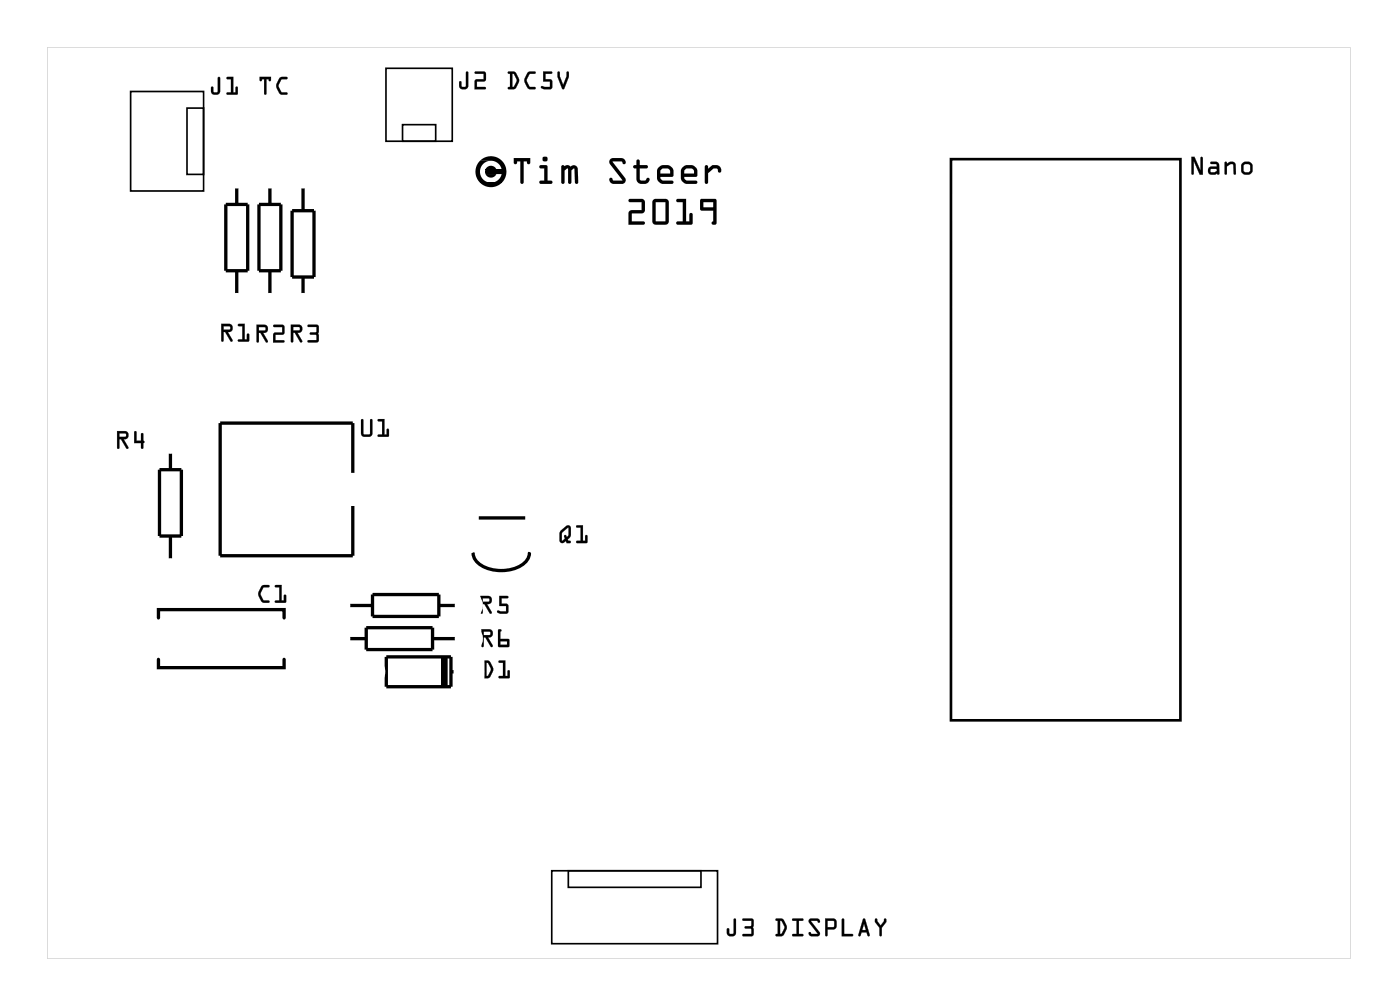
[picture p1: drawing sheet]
<svg xmlns="http://www.w3.org/2000/svg" width="107mm" height="77mm" viewBox="0 0 107 77" stroke-linecap="round" stroke-linejoin="round" font-family="sans-serif">
<g fill="#000">
<path d="M36.8 12.3h.7l-.3 .1-.2 .2-.2 .3v.3v.3l.2 .3 .6 .2h-.8l-.3-.3-.1-.7zM36.8 14h1.6zM36.8 14h1.6l-.4 .3h-.4l-.4-.1zM37.2 13.3h.8l-.2 .2-.2 .1-.3-.1zM37.2 13h1.6zM37.2 13h1.6l-.1 .6-.3 .4h-.7l.4-.2 .3-.5h-1.2zM36.8 12.3l.5-.3h.6l.6 .4 .3 .6h-.4l-.2-.4-.3-.2zM37.3 12.8l.4-.1 .3 .3h-.8z"/>
<path d="M3.6 3.6h99.8v69.8h-99.8zM3.6 3.6v69.8h99.8v-69.8z"/>
<path d="M16.7 5.9l.2 .1v1a.37 .37 0 0 1-.4 .3 .37 .37 0 0 1-.3-.3v-.3a.1 .1 0 0 1 .1-.1 .1 .1 0 0 1 0 .1l.1 .3h.3zM16.7 5.9v1.1l-.3 .1-.1-.5-.1 .1v.3a.35 .35 0 0 0 .3 .3 .35 .35 0 0 0 .4-.3v-1zM17.4 5.9h.5v1.2h.1v-.4a.1 .1 0 0 1 .1-.1 .1 .1 0 0 1 .1 .1v.5l-.8 .1a.1 .1 0 0 1-.1-.1 .1 .1 0 0 1 .1-.1h.3v-1h-.3zM17.4 5.9v.2h.3v1h-.3v.1h.8v-.6l-.1 .1-.1 .4h-.1v-1.2zM19.9 5.9h.9v.2a.11 .11 0 0 1-.2 .1 .1 .1 0 0 1 0-.1h-.2v1.1a.1 .1 0 0 1-.1 .1 .1 .1 0 0 1-.1-.1v-1.1h-.1a.11 .11 0 0 1-.1 .1 .11 .11 0 0 1-.1 0zM19.9 5.9v.3l.2-.1h.1v1.1h.2v-1.1h.2l.1 .1 .1-.3zM21.4 6l.5-.1a.1 .1 0 0 1 .1 .1 .1 .1 0 0 1-.1 .1h-.3l-.3 .5 .3 .5h.3a.1 .1 0 0 1 .1 .1 .1 .1 0 0 1-.1 .1l-.4-.1-.3-.4v-.3zM21.4 6l-.2 .4a.83 .83 0 0 0 .3 .8h.4h.1v-.1h-.4l-.3-.4v-.2l.3-.4h.4v-.1v-.1h-.4z"/>
<path d="M16.7 5.9l.2 .1v1a.36 .36 0 0 1-.4 .3 .36 .36 0 0 1-.3-.3v-.3l.1-.1v.1l.1 .4 .3-.1zM17.4 5.9h.5v1.2h.1v-.4l.2-.1v.6h-.8v-.1h.3v-1h-.3zM19.9 5.9h.9l-.1 .3h-.1v-.1h-.2v1.1h-.2v-1.1h-.1l-.1 .1h-.1zM21.4 6l.2-.1h.4v.2h-.4l-.3 .5 .3 .5h.4v.1l-.1 .1a.6 .6 0 0 1-.7-.6v-.3z"/>
<path d="M35.7 5.5l.2 .1v1a.37 .37 0 0 1-.4 .3 .37 .37 0 0 1-.3-.3v-.3a.1 .1 0 0 1 .1-.1 .1 .1 0 0 1 .1 .1v.3h.3zM35.7 5.5v1.1h-.3l-.1-.4-.1 .1v.3a.35 .35 0 0 0 .3 .2 .35 .35 0 0 0 .4-.2v-1zM36.4 5.5h.6l.2 .1v.6h-.7v.5h.6a.1 .1 0 0 1 .1 .1 .1 .1 0 0 1-.1 0h-.8l.1-.7h.6v-.4h-.6zM36.4 5.5v.1h.7v.5h-.7v.7h.8v-.1h-.7v-.5h.7v-.6l-.2-.1zM38.9 5.5h.6l.3 .7-.3 .6h-.5a.1 .1 0 0 1-.1 0 .1 .1 0 0 1 .1-.1h.1v-1l-.2-.1zM38.9 5.5v.1h.2v1.1h-.1l-.1 .1h.5l.3-.5v-.3l-.3-.5zM39.2 5.7l.1 1 .1-.1 .2-.4-.2-.5zM39.2 5.6l.2 .1 .2 .5-.3 .5h-.1zM40.4 5.6l.5-.1a.1 .1 0 0 1 .1 .1 .1 .1 0 0 1-.1 .1h-.3l-.2 .5 .2 .4 .3 .1a.1 .1 0 0 1 .1 .1 .1 .1 0 0 1-.1 0h-.4l-.3-.5v-.2zM40.4 5.6l-.2 .4a.83 .83 0 0 0 .4 .8h.3l.1-.1h-.4l-.2-.4v-.2l.2-.4 .4-.1v-.1h-.4zM41.6 5.5h.6a.1 .1 0 0 1 .1 .1 .1 .1 0 0 1-.1 .1h-.4v.4h.5v.6l-.2 .1h-.6a.11 .11 0 0 1-.1-.2 .1 .1 0 0 1 .2 0l.5 .1v-.5l-.5 .1zM41.6 5.5v.7h.5v.5l-.6-.1v.1l.2 .1h.5l.1-.1v-.5l-.1-.1h-.4v-.5h.4l.1-.1zM42.7 5.5h.2v.3l.2 .7 .3-.7v-.2a.1 .1 0 0 1 .1-.1 .1 .1 0 0 1 .1 .1v.3l-.5 .9-.4-.9zM42.7 5.5v.4l.4 .9h.1l.4-.9v-.4h-.2v.3l-.3 .7-.2-.7v-.3z"/>
<path d="M35.7 5.5l.2 .1v1a.36 .36 0 0 1-.4 .2 .36 .36 0 0 1-.3-.2v-.3l.1-.1v.1l.1 .3h.3zM36.4 5.5h.6l.2 .1v.6h-.7v.5h.7v.1h-.8v-.7h.6v-.4l-.6-.1zM38.9 5.5h.5a.8 .8 0 0 1 .1 1.2l-.1 .1h-.5v-.1h.2v-1l-.2-.1zM39.2 5.7v1h.1l.3-.5-.2-.5zM40.4 5.6l.2-.1h.4v.1l-.4 .1-.3 .5 .3 .4 .4 .1v.1h-.1a.6 .6 0 0 1-.7-.6v-.2zM41.6 5.5h.6l.1 .1-.1 .1h-.4v.4h.4l.1 .1v.5l-.2 .1h-.4a.15 .15 0 0 1-.2 0 .15 .15 0 0 1 .1-.2l.5 .1v-.5h-.5zM42.7 5.5h.2v.3l.2 .7 .3-.7v-.3h.2v.4l-.4 .9h-.1l-.4-.9z"/>
<path d="M39.4 12.1h1.2v.4a.13 .13 0 0 1-.1 .1 .13 .13 0 0 1-.1-.1v-.1h-.3v1.6a.13 .13 0 0 1-.1 .1 .13 .13 0 0 1-.1-.1v-1.6h-.3v.1a.13 .13 0 0 1-.1 .1 .13 .13 0 0 1-.1-.1zM39.4 12.1v.4a.13 .13 0 0 0 .1 .1 .13 .13 0 0 0 .1-.1v-.1h.3v1.6a.13 .13 0 0 0 .1 .1 .13 .13 0 0 0 .1-.1v-1.6h.3v.1a.13 .13 0 0 0 .1 .1 .13 .13 0 0 0 .1-.1v-.4zM41.3 12.7h.6v1.1h.3a.13 .13 0 0 1 .1 .2 .13 .13 0 0 1-.1 .1h-.8a.13 .13 0 0 1-.1-.1 .13 .13 0 0 1 .1-.2h.3v-.9h-.3zM41.3 12.7l.1 .2h.3v.9h-.3a.13 .13 0 0 0-.1 .2 .13 .13 0 0 0 .1 .1h.8a.13 .13 0 0 0 .1-.1 .13 .13 0 0 0-.1-.2h-.3v-1.1zM41.6 12.2a.2 .2 0 0 1 .4 0 .2 .2 0 0 1-.4 0zM41.6 12.2a.2 .2 0 0 0 .4 0 .2 .2 0 0 0-.4 0zM43 12.7h.2a.31 .31 0 0 1 .5 .1 .31 .31 0 0 1 .3-.1 .31 .31 0 0 1 .3 .2v1.1a.13 .13 0 0 1-.1 .1 .13 .13 0 0 1-.2-.1l-.1-1.1-.1 .1v1a.13 .13 0 0 1-.2 .1 .13 .13 0 0 1-.1-.1v-1l-.1-.1-.2 .2 .1 .9a.13 .13 0 0 1-.2 .1 .13 .13 0 0 1-.1-.1zM43 12.7v1.3a.13 .13 0 0 0 .1 .1 .13 .13 0 0 0 .1-.1v-.9l.2-.2 .1 .1v1a.13 .13 0 0 0 .1 .1 .13 .13 0 0 0 .2-.1v-1l.2-.1v1.1a.13 .13 0 0 0 .2 .1 .13 .13 0 0 0 .1-.1v-1.1a.31 .31 0 0 0-.3-.2 .31 .31 0 0 0-.3 .1 .31 .31 0 0 0-.5-.1zM46.8 12.2l.2-.1h.6a.29 .29 0 0 1 .3 .1 .29 .29 0 0 1 0 .4l-.2-.1-.1-.1h-.7l1 1.4-.1 .3h-.8a.29 .29 0 0 1-.3-.2 .29 .29 0 0 1 0-.3l.2 .1 .1 .1h.7l-1-1.2v-.2zM46.8 12.2l-.1 .2v.2l1 1.2h-.7a.14 .14 0 0 0-.2-.2 .14 .14 0 0 0-.1 .1 .35 .35 0 0 0 .3 .4h.8l.1-.2v-.3l-1-1.2h.8a.14 .14 0 0 0 .1 .2 .14 .14 0 0 0 .1-.1 .35 .35 0 0 0-.3-.4h-.6zM48.8 12.3h.2v.3h.5a.13 .13 0 0 1 .1 .2 .13 .13 0 0 1-.1 .1h-.5v.9h.1h.4a.14 .14 0 0 1 .1-.2 .14 .14 0 0 1 .2 .2 .54 .54 0 0 1-.6 .3 .54 .54 0 0 1-.5-.4l.1-.8h-.2a.13 .13 0 0 1-.1-.1 .13 .13 0 0 1 .1-.2h.2zM48.8 12.3v.3h-.2a.13 .13 0 0 0-.1 .2 .13 .13 0 0 0 .1 .1h.2v.8a.54 .54 0 0 0 .4 .4 .54 .54 0 0 0 .6-.3 .15 .15 0 0 0-.2-.2 .15 .15 0 0 0-.1 .2h-.4h-.1v-.9h.5a.13 .13 0 0 0 .1-.1 .13 .13 0 0 0-.1-.2h-.5v-.3zM50.4 12.8l.4-.2 .4 .1 .3 .1 .1 .3v.4l-1 .1 .2 .2h.7a.13 .13 0 0 1 .1 .2 .13 .13 0 0 1-.1 .1h-.8l-.2-.2a1.06 1.06 0 0 1-.2-.9zM50.4 12.8l-.1 .2a1.05 1.05 0 0 0 .2 .9l.2 .2h.8a.13 .13 0 0 0 .1-.1 .13 .13 0 0 0-.1-.2h-.7l-.2-.1v-.2h.9l.1-.1a.57 .57 0 0 0-.2-.6l-.3-.2a.64 .64 0 0 0-.7 .2zM50.6 13v.3h.7v-.3l-.1-.1h-.4zM50.6 13l.2-.1h.4l.1 .1v.3h-.7zM52.3 12.8l.3-.2 .4 .1 .3 .1 .1 .3v.4l-1 .1 .2 .2h.7a.13 .13 0 0 1 .1 .2 .13 .13 0 0 1-.1 .1h-.7l-.3-.2a1.06 1.06 0 0 1-.1-.9zM52.3 12.8l-.1 .2a1.05 1.05 0 0 0 .1 .9l.3 .2h.7a.13 .13 0 0 0 .1-.1 .13 .13 0 0 0-.1-.2h-.7l-.2-.1v-.2h.9l.1-.1a.57 .57 0 0 0-.2-.6l-.3-.2a.64 .64 0 0 0-.6 .2zM52.5 13l-.1 .3h.8l-.1-.3-.1-.1h-.4zM52.5 13l.1-.1h.4l.1 .1 .1 .3h-.8zM54 12.7h.2v.2l.3-.2a.47 .47 0 0 1 .5 0 .47 .47 0 0 1 .2 .4 .15 .15 0 0 1-.2 .1 .15 .15 0 0 1 0-.2l-.3-.1-.5 .4v.7a.13 .13 0 0 1-.1 .1 .13 .13 0 0 1-.1-.1zM54 12.7v1.3a.13 .13 0 0 0 .1 .1 .13 .13 0 0 0 .1-.1v-.7l.5-.4h.3a.19 .19 0 0 0 0 .2 .19 .19 0 0 0 .2 .1v-.1a.46 .46 0 0 0-.2-.4 .46 .46 0 0 0-.5 0l-.3 .2v-.2z"/>
<path d="M39.4 12.1h1.2v.4a.13 .13 0 0 1-.1 .1 .13 .13 0 0 1-.1-.1v-.1h-.3v1.6a.13 .13 0 0 1-.1 .1 .13 .13 0 0 1-.1-.1v-1.6h-.3v.1a.13 .13 0 0 1-.1 .1 .13 .13 0 0 1-.1-.1zM41.3 12.7h.6v1.1h.3a.13 .13 0 0 1 .1 .2 .13 .13 0 0 1-.1 .1h-.8a.13 .13 0 0 1-.1-.1 .13 .13 0 0 1 .1-.2h.3v-.9h-.3zM41.6 12.2a.2 .2 0 0 1 .4 0 .2 .2 0 0 1-.4 0zM43 12.7h.2a.31 .31 0 0 1 .5 .1l.3-.1 .2 .1 .1 1.2a.13 .13 0 0 1-.1 .1 .13 .13 0 0 1-.2-.1v-1.1l-.2 .1v1a.13 .13 0 0 1-.2 .1 .13 .13 0 0 1-.1-.1v-1.1l-.3 .2v.9a.13 .13 0 0 1-.1 .1 .13 .13 0 0 1-.1-.1zM46.8 12.2l.2-.1h.6a.29 .29 0 0 1 .3 .1 .29 .29 0 0 1 0 .4l-.2-.1-.1-.1h-.7l1 1.4-.1 .3h-.8a.29 .29 0 0 1-.3-.2 .29 .29 0 0 1 0-.3l.2 .1 .1 .1h.7l-1-1.2v-.2zM48.8 12.3h.2v.3h.5a.13 .13 0 0 1 .1 .2 .13 .13 0 0 1-.1 .1h-.5v.9h.1h.4a.14 .14 0 0 1 .1-.2 .14 .14 0 0 1 .2 .2 .54 .54 0 0 1-.6 .3 .54 .54 0 0 1-.4-.4v-.8h-.2a.13 .13 0 0 1-.1-.1 .13 .13 0 0 1 .1-.2h.2zM50.4 12.8h.1a.63 .63 0 0 1 .6-.2l.3 .2a.68 .68 0 0 1 .2 .7l-1 .1v.1l.2 .1h.7a.13 .13 0 0 1 .1 .2 .13 .13 0 0 1-.1 .1h-.8l-.2-.2a1.05 1.05 0 0 1-.2-.9zM50.6 13v.3h.7v-.3l-.1-.1h-.4zM52.3 12.8a.63 .63 0 0 1 .7-.2l.3 .2a.68 .68 0 0 1 .1 .7l-1 .1v.1l.2 .1h.7a.13 .13 0 0 1 .1 .2 .13 .13 0 0 1-.1 .1h-.7l-.3-.2a1.05 1.05 0 0 1-.1-.9zM52.5 13l-.1 .3h.8l-.1-.3-.1-.1h-.4zM54 12.7h.2v.2l.3-.2a.47 .47 0 0 1 .5 0 .47 .47 0 0 1 .2 .4 .15 .15 0 0 1-.2 .1 .15 .15 0 0 1 0-.2l-.3-.1-.5 .4v.7a.13 .13 0 0 1-.1 .1 .13 .13 0 0 1-.1-.1z"/>
<path d="M48.2 15.3l.9-.1 .3 .2v.7l-.1 .2-.2 .1-.7-.1v.7h.9a.13 .13 0 0 1 .1 .1 .13 .13 0 0 1-.1 .1h-1.2v-.9l.1-.1 .2-.1h.7v-.6h-.9zM48.2 15.3v.2h.9v.6h-.7l-.2 .1-.1 .1v.9h1.2a.13 .13 0 0 0 .1-.1 .13 .13 0 0 0-.1-.1h-.9v-.7h.7h.2l.1-.2v-.7l-.3-.2zM50 15.3l.2-.1h.8l.2 .2v1.6l-.1 .2h-.9l-.2-.1v-1.6zM50 15.3v.2v1.6l.2 .1h.9l.1-.2v-1.6l-.2-.2h-.8zM50.2 15.5v1.5h.8v-1.5zM50.2 15.5h.8v1.5h-.8zM51.8 15.3l.8-.1v1.8h.2v-.6a.13 .13 0 0 1 .1-.1 .13 .13 0 0 1 .2 .1v.7l-.1 .1h-1.1a.13 .13 0 0 1-.1-.1 .13 .13 0 0 1 .1-.1h.4v-1.5h-.4zM51.8 15.3l.1 .2h.4v1.5h-.4a.13 .13 0 0 0-.1 .1 .13 .13 0 0 0 .1 .1h1.1l.1-.1v-.7a.13 .13 0 0 0-.2-.1 .13 .13 0 0 0-.1 .1v.6h-.2v-1.8zM53.7 15.3l1.1-.1 .1 .1v1.8l-.1 .1h-.2a.13 .13 0 0 1-.1-.1 .13 .13 0 0 1 .1-.1v-.9h-.8h-.2zM53.7 15.3l-.1 .8h.2h.8v.9a.13 .13 0 0 0-.1 .1 .13 .13 0 0 0 .1 .1h.2l.1-.1v-1.8l-.1-.1zM53.9 15.5v.4h.7v-.4zM53.9 15.5h.7v.4h-.7z"/>
<path d="M48.2 15.3l.9-.1 .3 .2v.7l-.1 .2h-.2h-.7v.7h.9a.13 .13 0 0 1 .1 .1 .13 .13 0 0 1-.1 .1h-1.2v-.9l.1-.1 .2-.1h.7v-.6h-.9zM50 15.3l.2-.1h.8l.2 .2v1.6l-.1 .2h-.9l-.2-.1v-1.6zM50.2 15.5v1.5h.8v-1.5zM51.8 15.3l.8-.1v1.8h.2v-.6a.13 .13 0 0 1 .1-.1 .13 .13 0 0 1 .2 .1v.7l-.1 .1h-1.1a.13 .13 0 0 1-.1-.1 .13 .13 0 0 1 .1-.1h.4v-1.5h-.4zM53.7 15.3l1.1-.1 .1 .1v1.8l-.1 .1h-.2a.13 .13 0 0 1-.1-.1 .13 .13 0 0 1 .1-.1v-.9h-.8h-.2zM53.9 15.5v.4h.7v-.4z"/>
<path d="M91.3 12h.2l.5 1.1v-1a.1 .1 0 0 1 0-.1 .1 .1 0 0 1 .1 .1v1.3h-.2l-.5-1.1 .1 1a.1 .1 0 0 1-.1 .1 .1 .1 0 0 1-.1-.1zM91.3 12v1.3l.1 .1v-.1l.1-1 .4 1.1h.2v-1.3l-.1-.1v.1v1l-.5-1.1zM92.7 12.4h.4l.2 .1 .1 .8a.09 .09 0 0 1-.1 .1 .09 .09 0 0 1-.1-.1l-.4 .1a.32 .32 0 0 1-.3-.3 .32 .32 0 0 1 .3-.4l.4 .1v-.2h-.4zM92.7 12.4l.1 .1 .4 .1v.2h-.4a.31 .31 0 0 0-.3 .3 .31 .31 0 0 0 .3 .3l.4-.1h.2v-.7l-.2-.2zM92.7 13l.1 .2h.2l.2-.1v-.2zM92.7 13l.5-.1v.2l-.2 .1h-.2zM93.8 12.4h.2v.1a.39 .39 0 0 1 .7 .1v.7a.09 .09 0 0 1-.1 .1 .09 .09 0 0 1-.1-.1v-.7h-.2l-.3 .1v.6a.1 .1 0 0 1-.1 .1 .1 .1 0 0 1-.1-.1zM93.8 12.4l.1 1 .1-.1v-.6l.3-.1h.2v.7h.1l.1-.7a.32 .32 0 0 0-.5-.2l-.2 .2v-.2zM95 12.9a.51 .51 0 0 1 1 0 .51 .51 0 0 1-1 0zM95.1 12.9a.49 .49 0 0 0 .9 0 .49 .49 0 0 0-.9 0zM95.3 12.6v.5l.1 .1 .3-.1v-.5h-.3zM95.3 12.6h.3l.2 .1v.4l-.1 .1h-.3l-.1-.1z"/>
<path d="M91.3 12h.2l.5 1.1v-1v-.1l.1 .1v1.3h-.2l-.5-1.1v1v.1l-.1-.1zM92.7 12.4h.5l.2 .2v.8l-.2-.1-.4 .1a.31 .31 0 0 1-.3-.3 .31 .31 0 0 1 .3-.3h.4v-.2h-.4zM92.7 13l.1 .2h.2l.2-.1v-.2zM93.8 12.4h.2v.1a.38 .38 0 0 1 .4-.1 .38 .38 0 0 1 .3 .2v.8l-.2-.1v-.7h-.2l-.3 .1v.6l-.1 .1zM95 12.9a.5 .5 0 0 1 1 0 .5 .5 0 0 1-1 0zM95.3 12.6v.5l.1 .1h.3l.1-.1v-.4l-.2-.1z"/>
<path d="M9 33h.6a.32 .32 0 0 1 .2 .4 .32 .32 0 0 1-.3 .2l.3 .6a.1 .1 0 0 1 0 .2 .1 .1 0 0 1-.1-.1l-.4-.7h-.2l.1 .7a.1 .1 0 0 1-.1 .1 .1 .1 0 0 1-.1-.1zM9 33v1.4l.1-.1v-.7h.2l.4 .7h.1l-.3-.7a.31 .31 0 0 0 .3-.2 .31 .31 0 0 0-.2-.4zM9.1 33.2v.3l.5-.1v-.2zM9.1 33.2h.5l.1 .2-.6 .1zM10.3 33l.2 .1v.7h.3v-.5a.1 .1 0 0 1 .1-.1 .1 .1 0 0 1 .1 .1v.5a.09 .09 0 0 1 .1 0 .09 .09 0 0 1-.1 .1v.4a.1 .1 0 0 1-.1 .1 .1 .1 0 0 1-.1-.1v-.4h-.5zM10.3 33.1v.8h.5v.4l.1 .1 .1-.5h.1l-.1-.1v-.6h-.2v.6h-.4v-.7z"/>
<path d="M9 33h.6a.31 .31 0 0 1 .2 .4 .31 .31 0 0 1-.3 .2l.3 .7-.1 .1-.4-.8h-.2v.7l-.1 .1zM9.1 33.2v.3l.6-.1-.1-.2zM10.3 33l.2 .1v.7h.3v-.6h.2v.6l.1 .1h-.1l-.1 .5-.1-.1v-.4h-.5z"/>
<path d="M16.9 24.8h.7a.32 .32 0 0 1 .2 .4 .32 .32 0 0 1-.3 .2l.3 .6a.1 .1 0 0 1 0 .2 .11 .11 0 0 1-.2-.1l-.4-.7h-.1v.7a.1 .1 0 0 1-.1 .1 .1 .1 0 0 1-.1-.1zM16.9 24.8l.1 1.4 .1-.1v-.7h.2l.4 .7h.1l-.4-.7a.31 .31 0 0 0 .4-.2 .31 .31 0 0 0-.2-.4zM17.1 25v.3l.5-.1v-.2zM17.1 25h.5v.2l-.5 .1zM18.2 24.8h.6l-.1 1.2h.2v-.4a.1 .1 0 0 1 .1-.1 .1 .1 0 0 1 .1 .1v.6h-.8a.1 .1 0 0 1-.1-.1 .1 .1 0 0 1 .1-.1h.3v-1h-.3zM18.3 24.8v.2h.3v1h-.3l-.1 .1 .8 .1v-.6h-.1v.4h-.2v-1.2z"/>
<path d="M16.9 24.8h.7a.31 .31 0 0 1 .2 .4 .31 .31 0 0 1-.3 .2l.3 .7-.1 .1-.5-.8h-.1v.7l-.1 .1zM17.1 25v.3l.5-.1v-.2zM18.2 24.8h.5v1.2h.2v-.4h.1v.6l-.8-.1 .1-.1h.3v-1h-.3z"/>
<path d="M19.6 24.9h.7a.32 .32 0 0 1 .2 .3 .32 .32 0 0 1-.3 .3l.3 .6a.1 .1 0 0 1 0 .1 .1 .1 0 0 1-.2 0l-.3-.7h-.2v.6a.1 .1 0 0 1-.1 .1 .1 .1 0 0 1-.1-.1zM19.7 24.9v1.3l.1-.1v-.6h.2l.4 .7h.1l-.4-.7a.31 .31 0 0 0 .4-.3 .31 .31 0 0 0-.2-.3zM19.8 25.1v.2h.5v-.2zM19.8 25l.5 .1v.2h-.5zM20.9 24.9h.7l.2 .1-.1 .6h-.6v.5h.6a.1 .1 0 0 1 .1 0 .1 .1 0 0 1-.1 .1h-.8l.1-.7h.6v-.4h-.6zM21 24.9v.1h.6v.5h-.6l-.1 .7h.8v-.1h-.6v-.5h.6l.1-.6-.2-.1z"/>
<path d="M19.7 24.9h.6a.31 .31 0 0 1 .2 .3 .31 .31 0 0 1-.3 .3l.3 .7h-.1l-.4-.7h-.2v.6l-.1 .1zM19.8 25.1v.2h.5v-.2zM20.9 24.9h.7l.2 .1-.1 .6h-.6v.5h.6v.1h-.8l.1-.7h.6v-.4l-.6-.1z"/>
<path d="M22.3 24.9h.6a.32 .32 0 0 1 .3 .3 .32 .32 0 0 1-.4 .3l.3 .6a.1 .1 0 0 1 0 .1 .1 .1 0 0 1-.1 0l-.4-.7h-.1v.6a.1 .1 0 0 1-.1 .1 .1 .1 0 0 1-.1-.1zM22.3 24.9v1.3l.2-.1v-.6h.1l.4 .7h.1l-.3-.7a.31 .31 0 0 0 .4-.3 .31 .31 0 0 0-.3-.3zM22.5 25v.3h.5l-.1-.2zM22.5 25h.4l.1 .3h-.5zM23.6 24.9h.6l.2 .1v.6v.5l-.2 .1h-.6a.1 .1 0 0 1-.1-.1 .1 .1 0 0 1 .1-.1l.6 .1v-.4l-.4-.1a.1 .1 0 0 1-.1-.1 .1 .1 0 0 1 .1 0l.4-.1v-.4h-.6zM23.6 24.9v.1h.7l-.1 .4-.4 .1-.1 .1h.1l.4 .1 .1 .4h-.7v.1h.7l.1-.1-.1-.5 .1-.6-.2-.1z"/>
<path d="M22.3 24.9h.6a.31 .31 0 0 1 .3 .3 .31 .31 0 0 1-.4 .3l.3 .7h-.1l-.4-.7h-.1v.6l-.2 .1zM22.5 25v.3h.5l-.1-.2zM23.6 24.9h.6l.2 .1v.6v.5l-.1 .1h-.7v-.1h.6v-.4l-.4-.1h-.1l.1-.1 .4-.1v-.4h-.6z"/>
<path d="M27.7 32.1l.1 .1v1l.1 .1 .4-.1v-1a.1 .1 0 0 1 .1-.1 .1 .1 0 0 1 .1 .1v1.1l-.1 .2h-.5l-.2-.1-.1-.2zM27.7 32.1v1.2l.1 .1h.6l.1-.2v-1l-.1-.1v.1l-.1 1-.4 .1-.1-.1v-1zM28.9 32.1h.6l-.1 1.2h.2v-.4a.1 .1 0 0 1 .1-.1 .1 .1 0 0 1 .1 .1v.5l-.8 .1a.1 .1 0 0 1-.1-.1 .1 .1 0 0 1 .1-.1h.3v-1h-.3zM29 32.1v.2h.3v1h-.3l-.1 .1h.8v-.5h-.1v.4h-.2v-1.2z"/>
<path d="M27.7 32.1l.1 .1v1l.1 .1 .4-.1v-1l.1-.1 .1 .1v1l-.1 .2h-.6l-.1-.1zM29 32.1h.4v1.2h.2v-.4l.1-.1v.7l-.8-.1 .1-.1h.3v-1h-.3z"/>
<path d="M20 44.9l.6-.1a.1 .1 0 0 1 .1 .1 .1 .1 0 0 1-.1 .1h-.4l-.2 .5 .2 .5h.4a.1 .1 0 0 1 .1 .1 .1 .1 0 0 1-.1 .1l-.5-.1-.3-.4v-.3zM20 44.9l-.2 .4a.83 .83 0 0 0 .4 .9h.4v-.1v-.1h-.4l-.2-.4v-.2l.2-.4h.4v-.1v-.1h-.4zM21.1 44.8h.5v1.2h.1v-.4a.1 .1 0 0 1 .1-.1 .1 .1 0 0 1 .1 .1v.6h-.8a.1 .1 0 0 1-.1-.1 .1 .1 0 0 1 .1-.1h.3v-1h-.3zM21.1 44.8v.2h.3v1h-.3v.1l.8 .1v-.6h-.1v.4h-.2v-1.2z"/>
<path d="M20 44.9l.2-.1 .4 .1v.1h-.4l-.2 .5 .2 .5h.4v.1v.1a.6 .6 0 0 1-.8-.6v-.3zM21.1 44.8h.5v1.2h.1l.1-.4h.1v.6l-.8-.1v-.1h.3v-1h-.3z"/>
<path d="M36.8 45.6h.6a.32 .32 0 0 1 .3 .4 .32 .32 0 0 1-.4 .3l.4 .6a.1 .1 0 0 1-.1 .1 .1 .1 0 0 1-.1 0l-.4-.7h-.1v.6a.1 .1 0 0 1-.1 .1 .1 .1 0 0 1-.1-.1zM36.8 45.6l.1 1.4 .1-.1v-.6h.1l.4 .7h.2l-.4-.7a.31 .31 0 0 0 .4-.3 .31 .31 0 0 0-.3-.3zM37 45.8v.3l.5-.1-.1-.2zM37 45.8h.4l.1 .2-.5 .1zM38.2 45.6h.7a.1 .1 0 0 1 .1 .1 .1 .1 0 0 1-.1 .1h-.5v.4l.5 .1v.6l-.1 .1-.7-.1a.1 .1 0 0 1 0-.1 .1 .1 0 0 1 .1 0h.6v-.4h-.6zM38.2 45.6v.8h.6v.4h-.6l-.1 .1 .2 .1h.5l.1-.2v-.4l-.1-.1h-.4v-.5h.5v-.1z"/>
<path d="M36.8 45.6h.6a.31 .31 0 0 1 .3 .4 .31 .31 0 0 1-.4 .3l.4 .7h-.2l-.4-.7h-.1v.6l-.1 .1zM37 45.8v.3l.5-.1-.1-.2zM38.2 45.6h.7v.1v.1h-.5v.4l.4 .1 .1 .1v.5l-.1 .1h-.4a.15 .15 0 0 1-.2 0 .15 .15 0 0 1 0-.2h.6v-.4h-.6z"/>
<path d="M36.9 48.2h.6a.32 .32 0 0 1 .3 .4 .32 .32 0 0 1-.4 .2l.3 .6a.1 .1 0 0 1 0 .2 .1 .1 0 0 1-.1-.1l-.4-.7h-.1v.7a.1 .1 0 0 1-.1 .1 .1 .1 0 0 1-.1-.1zM36.9 48.2v1.4l.1-.1v-.7h.2l.4 .7h.1l-.3-.7a.31 .31 0 0 0 .3-.2 .31 .31 0 0 0-.2-.4zM37.1 48.4v.2h.5l-.1-.2zM37 48.4h.5l.1 .2-.6 .1zM38.2 48.2h.1a.09 .09 0 0 1 .1 .1 .09 .09 0 0 1-.1 .1v.5l.7 .1v.6l-.9-.1zM38.2 48.2v1.3l.8 .1v-.6h-.7v-.6l.1-.1zM38.3 49.1v.3h.5v-.3zM38.3 49.1h.6v.3h-.6z"/>
<path d="M36.9 48.2h.6a.31 .31 0 0 1 .2 .4 .31 .31 0 0 1-.3 .2l.3 .7-.1 .1-.4-.8h-.1v.7l-.2 .1zM37.1 48.4v.2h.5l-.1-.2zM38.2 48.2l.2 .1-.1 .1v.5l.7 .1v.6l-.8-.1zM38.3 49.1v.3h.5v-.3z"/>
<path d="M36.9 50.6h.6l.3 .7-.3 .6-.5 .1a.1 .1 0 0 1-.1-.1 .1 .1 0 0 1 .1-.1h.1v-1h-.2zM36.9 50.6v.1l.2 .1v1h-.1l-.1 .1h.5l.3-.4v-.4l-.2-.5zM37.3 50.8v1l.1-.1 .2-.4-.2-.5zM37.3 50.8h.1l.2 .5-.3 .5zM38.2 50.6h.5v1.2h.2v-.4a.1 .1 0 0 1 .1-.1 .1 .1 0 0 1 .1 .1l-.1 .5-.7 .1a.1 .1 0 0 1-.1-.1 .1 .1 0 0 1 .1-.1h.2v-1h-.3zM38.2 50.6v.2h.3v1h-.3v.1h.8v-.6l-.1 .1v.4h-.2v-1.2z"/>
<path d="M36.9 50.6h.6a.8 .8 0 0 1 .1 1.2l-.2 .1h-.5v-.1h.2v-1l-.2-.1zM37.3 50.8v1l.3-.5-.2-.5zM38.2 50.6h.5v1.2h.2v-.4l.1-.1v.6h-.8v-.1h.3v-1h-.3z"/>
<path d="M43 40.6l.4-.4 .3 .1v.7l-.2 .3v.1h.1a.1 .1 0 0 1 .1 .1 .1 .1 0 0 1-.1 .1h-.2l-.1-.2-.1 .2-.3-.1a.94 .94 0 0 1 0-.8zM43 40.6a.97 .97 0 0 0-.1 .9l.2 .1 .2-.2 .1 .2h.3v-.1l-.2-.1v-.1l.2-.2v-.6a.21 .21 0 0 0-.1-.2 .21 .21 0 0 0-.2 0zM43.1 40.8v.6l.2-.1-.1-.2a.11 .11 0 0 1 .1-.1 .11 .11 0 0 1 .1 .1l.1-.1v-.6zM43.1 40.8l.4-.4 .1 .5a.14 .14 0 0 1-.1 .2 .14 .14 0 0 1-.2-.1l-.1 .1 .1 .2-.3 .1zM44.2 40.3l.5-.1v1.2h.1v-.3a.1 .1 0 0 1 .1-.1 .1 .1 0 0 1 .1 .1v.5h-.8a.1 .1 0 0 1-.1-.1 .1 .1 0 0 1 .1-.1h.3v-1h-.3zM44.2 40.3v.1h.3v1h-.3l-.1 .1 .8 .1v-.6h-.1v.4h-.2l.1-1.2z"/>
<path d="M43 40.6l.4-.3h.3v.7l-.2 .3 .2 .2v.1h-.3l-.1-.2-.2 .2-.2-.1a.98 .98 0 0 1 .1-.9zM43.1 40.8l-.1 .6 .3-.1-.1-.2a.11 .11 0 0 1 .1-.1 .11 .11 0 0 1 .1 .1l.2-.1-.1-.6zM44.2 40.3l.5-.1v1.2h.1v-.4h.1v.6l-.8-.1 .1-.1h.3v-1h-.3z"/>
<path d="M56.2 70.4h.2v1.1a.37 .37 0 0 1-.4 .2 .37 .37 0 0 1-.3-.2v-.3a.1 .1 0 0 1 .1-.1 .1 .1 0 0 1 .1 .1v.3h.3zM56.2 70.4v1.1h-.3l-.1-.4-.1 .1v.3a.35 .35 0 0 0 .3 .2 .35 .35 0 0 0 .4-.2v-1.1zM56.9 70.4l.7-.1 .1 .2v.5v.6l-.1 .1h-.6a.1 .1 0 0 1-.1-.1 .1 .1 0 0 1 .1-.1h.6l-.1-.3-.4-.1a.1 .1 0 0 1-.1-.1 .1 .1 0 0 1 .1-.1h.4l.1-.4h-.7zM56.9 70.4v.1h.7l-.1 .4-.4 .1h-.1l.1 .1h.4l.1 .5h-.6l-.1 .1h.7l.1-.2v-.5v-.5l-.1-.1zM59.4 70.4h.6l.3 .6-.3 .6-.5 .1a.1 .1 0 0 1-.1-.1 .1 .1 0 0 1 .1-.1h.1v-1h-.2zM59.4 70.4v.1h.2v1.1h-.1l-.1 .1h.5l.3-.5v-.3l-.2-.5zM59.8 70.5v1h.1l.2-.5-.2-.4zM59.7 70.5l.2 .1 .2 .4-.3 .6h-.1zM60.7 70.4l.8-.1a.1 .1 0 0 1 .1 .1 .1 .1 0 0 1-.1 .1h-.3v1h.3a.1 .1 0 0 1 .1 .1 .1 .1 0 0 1-.1 .1h-.7a.1 .1 0 0 1-.1-.1 .1 .1 0 0 1 .1-.1h.2v-1h-.3zM60.7 70.4v.1h.3v1.1h-.3v.1h.8v-.1h-.3v-1.1h.3v-.1zM62 70.4h.7l.1 .2a.13 .13 0 0 1-.1 .1 .13 .13 0 0 1-.1-.2l-.5 .1 .7 .8a.21 .21 0 0 1 0 .2 .21 .21 0 0 1-.2 .1h-.5l-.2-.2a.13 .13 0 0 1 .2-.1 .13 .13 0 0 1 .1 .1h.4l-.6-.8zM62 70.4v.3l.6 .8-.4 .1-.2-.2v.2l.2 .1h.5l.1-.2-.7-1h.5l.1 .2 .1-.2-.2-.1zM63.2 70.3l.7 .1 .2 .2-.1 .5-.6 .1v.4a.1 .1 0 0 1-.1 .1 .1 .1 0 0 1-.1-.1zM63.2 70.4v1.2l.1 .1 .1-.1v-.4l.6-.1 .1-.5-.2-.2zM63.4 70.5v.5h.5v-.4zM63.4 70.5l.5 .1v.4h-.5zM64.5 70.4h.2v1.1h.6a.1 .1 0 0 1 .1 .1 .1 .1 0 0 1-.1 .1h-.8zM64.5 70.4v1.3h.8v-.1h-.6v-1.2zM66.1 70.4h.2l.3 1.2v.1h-.1l-.1-.3h-.4l-.1 .3h-.2zM66.1 70.4l-.4 1.2 .2 .1 .1-.3h.4l.1 .3h.1v-.1l-.3-1.2zM66.2 70.8l-.2 .4h.3zM66.2 70.7l.1 .6h-.3zM67 70.4h.2v.2l.3 .3 .2-.3v-.2a.1 .1 0 0 1 .1-.1 .1 .1 0 0 1 .1 .1v.2l-.4 .5 .1 .5a.1 .1 0 0 1-.1 .1 .1 .1 0 0 1-.1-.1v-.5l-.4-.5zM67.1 70.4l-.1 .2 .4 .5v.5l.1 .1v-.6l.4-.5v-.2h-.2v.2l-.2 .3-.3-.3v-.2z"/>
<path d="M56.2 70.4h.2v1.1a.36 .36 0 0 1-.4 .2 .36 .36 0 0 1-.3-.2v-.3l.1-.1 .1 .1v.3h.3zM56.9 70.4h.7l.1 .1v.5v.5l-.1 .2h-.7l.1-.2h.6l-.1-.3-.4-.1-.1-.1h.1l.4-.1 .1-.4h-.7zM59.4 70.4h.6a.8 .8 0 0 1 .1 1.2l-.2 .1h-.5v-.1l.2-.1v-1h-.2zM59.8 70.5v1l.3-.5-.2-.4zM60.7 70.4h.8v.1h-.3v1h.3v.2h-.8v-.2h.3v-1h-.3zM62 70.4h.6l.2 .1-.1 .2-.1-.2h-.5l.7 1-.1 .2h-.5l-.2-.1v-.2l.2 .1h.4l-.6-.8zM63.2 70.4h.7l.2 .2-.1 .5-.6 .1v.4l-.1 .1-.1-.1zM63.4 70.5v.5h.5v-.4zM64.5 70.4h.2v1.1h.6v.2h-.8zM66.1 70.4h.2l.3 1.2v.1h-.1l-.1-.3h-.4l-.1 .3h-.1zM66.2 70.8l-.2 .4h.3zM67.1 70.4h.1v.2l.3 .3 .2-.3v-.2h.2v.2l-.4 .5v.6l-.1-.1v-.5l-.4-.5z"/>
</g>
<g fill="none" stroke="#000" stroke-width=".25">
<path d="M17.3 15.7h1.7v5h-1.7zM18.1 14.3v1.4M19.8 15.7h1.7v5h-1.7zM20.7 14.3v1.4M22.4 16.1h1.7v5.1h-1.7zM23.2 14.3v1.8M12.2 36h1.7v5.1h-1.7zM13.1 34.6v1.4M18.1 20.7v1.9M20.7 20.7v1.9M23.2 21.2v1.4M27 36.2v-3.8h-10.1v10.2h10.1v-3.8"/>
<path d="M36.7 39.7h3.5M12.1 50.5v.6h9.7v-.6M12.1 47.3v-.6h9.7v.6M13.1 41.1v1.8M26.7 46.4h1.8M26.7 48.9h1.4M28.1 48.1h5v1.7h-5zM28.5 45.5h5.1v1.7h-5.1zM29.4 51.5h.2M29.6 50.3h4.9v2.3h-4.9zM33.1 48.9h1.9M33.6 46.4h1.4"/>
<path d="M34.5 51.5h.4M40.6 42.4a1.38 1.38 0 0 1-1.1 1.1 2.99 2.99 0 0 1-3-.4l-.2-.4-.1-.3"/>
</g>
<path d="M34 50.3v2.3" fill="none" stroke="#000" stroke-width=".51"/>
<path d="M10 7h5.6v7.6h-5.6zM14.3 8.3h1.3v5.1h-1.3zM29.6 5.2h5v5.6h-5zM30.8 9.5h2.6v1.3h-2.6zM42.3 66.7h12.7v5.6h-12.7zM43.5 66.7h10.2v1.3h-10.2z" fill="none" stroke="#000" stroke-width=".13"/>
<path d="M72.8 12.2h17.6v43h-17.6z" fill="none" stroke="#000" stroke-width=".2"/>
<circle cx="20.7" cy="48.9" r=".79" fill="#fff"/>
<circle cx="20.7" cy="48.9" r=".79" fill="none" stroke="#fff" stroke-width=".89" stroke-linecap="butt"/>
<circle cx="13.2" cy="48.9" r=".79" fill="#fff"/>
<circle cx="13.2" cy="48.9" r=".79" fill="none" stroke="#fff" stroke-width=".89" stroke-linecap="butt"/>
<circle cx="35.9" cy="48.9" r=".7" fill="#fff"/>
<circle cx="35.9" cy="48.9" r=".7" fill="none" stroke="#fff" stroke-width=".76" stroke-linecap="butt"/>
<circle cx="25.8" cy="48.9" r=".7" fill="#fff"/>
<circle cx="25.8" cy="48.9" r=".7" fill="none" stroke="#fff" stroke-width=".76" stroke-linecap="butt"/>
<path d="M35.2 50.7h1.5v1.5h-1.5z" fill="#fff"/>
<path d="M35.2 50.7h1.5v1.5h-1.5z" fill="none" stroke="#fff" stroke-width=".76" stroke-linecap="butt"/>
<circle cx="35.9" cy="51.5" r=".79" fill="#fff"/>
<circle cx="35.9" cy="51.5" r=".79" fill="none" stroke="#fff" stroke-width=".76" stroke-linecap="butt"/>
<circle cx="28.3" cy="51.5" r=".79" fill="#fff"/>
<circle cx="28.3" cy="51.5" r=".79" fill="none" stroke="#fff" stroke-width=".76" stroke-linecap="butt"/>
<circle cx="35.9" cy="41.3" r=".7" fill="#fff"/>
<circle cx="35.9" cy="41.3" r=".7" fill="none" stroke="#fff" stroke-width=".76" stroke-linecap="butt"/>
<circle cx="38.5" cy="41.3" r=".7" fill="#fff"/>
<circle cx="38.5" cy="41.3" r=".7" fill="none" stroke="#fff" stroke-width=".76" stroke-linecap="butt"/>
<circle cx="41" cy="41.3" r=".7" fill="#fff"/>
<circle cx="41" cy="41.3" r=".7" fill="none" stroke="#fff" stroke-width=".76" stroke-linecap="butt"/>
<circle cx="25.8" cy="46.4" r=".7" fill="#fff"/>
<circle cx="25.8" cy="46.4" r=".7" fill="none" stroke="#fff" stroke-width=".76" stroke-linecap="butt"/>
<circle cx="35.9" cy="46.4" r=".7" fill="#fff"/>
<circle cx="35.9" cy="46.4" r=".7" fill="none" stroke="#fff" stroke-width=".76" stroke-linecap="butt"/>
<path d="M32.7 7.6h1.4v1.4h-1.4z" fill="#fff"/>
<path d="M32.7 7.6h1.4v1.4h-1.4z" fill="none" stroke="#fff" stroke-width=".69" stroke-linecap="butt"/>
<circle cx="33.4" cy="8.3" r=".72" fill="#fff"/>
<circle cx="33.4" cy="8.3" r=".72" fill="none" stroke="#fff" stroke-width=".69" stroke-linecap="butt"/>
<circle cx="30.8" cy="8.3" r=".72" fill="#fff"/>
<circle cx="30.8" cy="8.3" r=".72" fill="none" stroke="#fff" stroke-width=".69" stroke-linecap="butt"/>
<path d="M12.3 7.6h1.5v1.4h-1.5z" fill="#fff"/>
<path d="M12.3 7.6h1.5v1.4h-1.5z" fill="none" stroke="#fff" stroke-width=".69" stroke-linecap="butt"/>
<circle cx="13.1" cy="8.3" r=".72" fill="#fff"/>
<circle cx="13.1" cy="8.3" r=".72" fill="none" stroke="#fff" stroke-width=".69" stroke-linecap="butt"/>
<circle cx="13.1" cy="10.8" r=".72" fill="#fff"/>
<circle cx="13.1" cy="10.8" r=".72" fill="none" stroke="#fff" stroke-width=".69" stroke-linecap="butt"/>
<circle cx="13.1" cy="13.4" r=".72" fill="#fff"/>
<circle cx="13.1" cy="13.4" r=".72" fill="none" stroke="#fff" stroke-width=".69" stroke-linecap="butt"/>
<path d="M25.1 33h1.4v1.4h-1.4z" fill="#fff"/>
<path d="M25.1 33h1.4v1.4h-1.4z" fill="none" stroke="#fff" stroke-width=".76" stroke-linecap="butt"/>
<circle cx="25.8" cy="33.7" r=".7" fill="#fff"/>
<circle cx="25.8" cy="33.7" r=".7" fill="none" stroke="#fff" stroke-width=".76" stroke-linecap="butt"/>
<circle cx="25.8" cy="41.3" r=".7" fill="#fff"/>
<circle cx="25.8" cy="41.3" r=".7" fill="none" stroke="#fff" stroke-width=".76" stroke-linecap="butt"/>
<circle cx="23.2" cy="33.7" r=".7" fill="#fff"/>
<circle cx="23.2" cy="33.7" r=".7" fill="none" stroke="#fff" stroke-width=".76" stroke-linecap="butt"/>
<circle cx="23.2" cy="41.3" r=".7" fill="#fff"/>
<circle cx="23.2" cy="41.3" r=".7" fill="none" stroke="#fff" stroke-width=".76" stroke-linecap="butt"/>
<circle cx="20.7" cy="33.7" r=".7" fill="#fff"/>
<circle cx="20.7" cy="33.7" r=".7" fill="none" stroke="#fff" stroke-width=".76" stroke-linecap="butt"/>
<circle cx="20.7" cy="41.3" r=".7" fill="#fff"/>
<circle cx="20.7" cy="41.3" r=".7" fill="none" stroke="#fff" stroke-width=".76" stroke-linecap="butt"/>
<circle cx="18.1" cy="33.7" r=".7" fill="#fff"/>
<circle cx="18.1" cy="33.7" r=".7" fill="none" stroke="#fff" stroke-width=".76" stroke-linecap="butt"/>
<circle cx="18.1" cy="41.3" r=".7" fill="#fff"/>
<circle cx="18.1" cy="41.3" r=".7" fill="none" stroke="#fff" stroke-width=".76" stroke-linecap="butt"/>
<circle cx="20.7" cy="23.5" r=".7" fill="#fff"/>
<circle cx="20.7" cy="23.5" r=".7" fill="none" stroke="#fff" stroke-width=".76" stroke-linecap="butt"/>
<circle cx="20.7" cy="13.4" r=".7" fill="#fff"/>
<circle cx="20.7" cy="13.4" r=".7" fill="none" stroke="#fff" stroke-width=".76" stroke-linecap="butt"/>
<circle cx="18.1" cy="23.5" r=".7" fill="#fff"/>
<circle cx="18.1" cy="23.5" r=".7" fill="none" stroke="#fff" stroke-width=".76" stroke-linecap="butt"/>
<circle cx="18.1" cy="13.4" r=".7" fill="#fff"/>
<circle cx="18.1" cy="13.4" r=".7" fill="none" stroke="#fff" stroke-width=".76" stroke-linecap="butt"/>
<circle cx="23.2" cy="13.4" r=".7" fill="#fff"/>
<circle cx="23.2" cy="13.4" r=".7" fill="none" stroke="#fff" stroke-width=".76" stroke-linecap="butt"/>
<circle cx="23.2" cy="23.5" r=".7" fill="#fff"/>
<circle cx="23.2" cy="23.5" r=".7" fill="none" stroke="#fff" stroke-width=".76" stroke-linecap="butt"/>
<circle cx="13.1" cy="43.8" r=".7" fill="#fff"/>
<circle cx="13.1" cy="43.8" r=".7" fill="none" stroke="#fff" stroke-width=".76" stroke-linecap="butt"/>
<circle cx="13.1" cy="33.7" r=".7" fill="#fff"/>
<circle cx="13.1" cy="33.7" r=".7" fill="none" stroke="#fff" stroke-width=".76" stroke-linecap="butt"/>
<circle cx="74" cy="15.9" r=".67" fill="#fff"/>
<circle cx="74" cy="15.9" r=".67" fill="none" stroke="#fff" stroke-width=".69" stroke-linecap="butt"/>
<path d="M73.3 15.2h1.4v1.4h-1.4z" fill="#fff"/>
<path d="M73.3 15.2h1.4v1.4h-1.4z" fill="none" stroke="#fff" stroke-width=".69" stroke-linecap="butt"/>
<circle cx="74" cy="18.4" r=".67" fill="#fff"/>
<circle cx="74" cy="18.4" r=".67" fill="none" stroke="#fff" stroke-width=".69" stroke-linecap="butt"/>
<circle cx="74" cy="21" r=".67" fill="#fff"/>
<circle cx="74" cy="21" r=".67" fill="none" stroke="#fff" stroke-width=".69" stroke-linecap="butt"/>
<circle cx="74" cy="23.5" r=".67" fill="#fff"/>
<circle cx="74" cy="23.5" r=".67" fill="none" stroke="#fff" stroke-width=".69" stroke-linecap="butt"/>
<circle cx="74" cy="26.1" r=".67" fill="#fff"/>
<circle cx="74" cy="26.1" r=".67" fill="none" stroke="#fff" stroke-width=".69" stroke-linecap="butt"/>
<circle cx="74" cy="28.6" r=".67" fill="#fff"/>
<circle cx="74" cy="28.6" r=".67" fill="none" stroke="#fff" stroke-width=".69" stroke-linecap="butt"/>
<circle cx="74" cy="31.1" r=".67" fill="#fff"/>
<circle cx="74" cy="31.1" r=".67" fill="none" stroke="#fff" stroke-width=".69" stroke-linecap="butt"/>
<circle cx="74" cy="33.7" r=".67" fill="#fff"/>
<circle cx="74" cy="33.7" r=".67" fill="none" stroke="#fff" stroke-width=".69" stroke-linecap="butt"/>
<circle cx="74" cy="36.2" r=".67" fill="#fff"/>
<circle cx="74" cy="36.2" r=".67" fill="none" stroke="#fff" stroke-width=".69" stroke-linecap="butt"/>
<circle cx="74" cy="38.8" r=".67" fill="#fff"/>
<circle cx="74" cy="38.8" r=".67" fill="none" stroke="#fff" stroke-width=".69" stroke-linecap="butt"/>
<circle cx="74" cy="41.3" r=".67" fill="#fff"/>
<circle cx="74" cy="41.3" r=".67" fill="none" stroke="#fff" stroke-width=".69" stroke-linecap="butt"/>
<circle cx="74" cy="43.8" r=".67" fill="#fff"/>
<circle cx="74" cy="43.8" r=".67" fill="none" stroke="#fff" stroke-width=".69" stroke-linecap="butt"/>
<circle cx="74" cy="46.4" r=".67" fill="#fff"/>
<circle cx="74" cy="46.4" r=".67" fill="none" stroke="#fff" stroke-width=".69" stroke-linecap="butt"/>
<circle cx="74" cy="48.9" r=".67" fill="#fff"/>
<circle cx="74" cy="48.9" r=".67" fill="none" stroke="#fff" stroke-width=".69" stroke-linecap="butt"/>
<circle cx="74" cy="51.5" r=".67" fill="#fff"/>
<circle cx="74" cy="51.5" r=".67" fill="none" stroke="#fff" stroke-width=".69" stroke-linecap="butt"/>
<circle cx="89.3" cy="15.9" r=".67" fill="#fff"/>
<circle cx="89.3" cy="15.9" r=".67" fill="none" stroke="#fff" stroke-width=".69" stroke-linecap="butt"/>
<circle cx="89.3" cy="18.4" r=".67" fill="#fff"/>
<circle cx="89.3" cy="18.4" r=".67" fill="none" stroke="#fff" stroke-width=".69" stroke-linecap="butt"/>
<circle cx="89.3" cy="21" r=".67" fill="#fff"/>
<circle cx="89.3" cy="21" r=".67" fill="none" stroke="#fff" stroke-width=".69" stroke-linecap="butt"/>
<circle cx="89.3" cy="23.5" r=".67" fill="#fff"/>
<circle cx="89.3" cy="23.5" r=".67" fill="none" stroke="#fff" stroke-width=".69" stroke-linecap="butt"/>
<circle cx="89.3" cy="26.1" r=".67" fill="#fff"/>
<circle cx="89.3" cy="26.1" r=".67" fill="none" stroke="#fff" stroke-width=".69" stroke-linecap="butt"/>
<circle cx="89.3" cy="28.6" r=".67" fill="#fff"/>
<circle cx="89.3" cy="28.6" r=".67" fill="none" stroke="#fff" stroke-width=".69" stroke-linecap="butt"/>
<circle cx="89.3" cy="31.1" r=".67" fill="#fff"/>
<circle cx="89.3" cy="31.1" r=".67" fill="none" stroke="#fff" stroke-width=".69" stroke-linecap="butt"/>
<circle cx="89.3" cy="33.7" r=".67" fill="#fff"/>
<circle cx="89.3" cy="33.7" r=".67" fill="none" stroke="#fff" stroke-width=".69" stroke-linecap="butt"/>
<circle cx="89.3" cy="36.2" r=".67" fill="#fff"/>
<circle cx="89.3" cy="36.2" r=".67" fill="none" stroke="#fff" stroke-width=".69" stroke-linecap="butt"/>
<circle cx="89.3" cy="38.8" r=".67" fill="#fff"/>
<circle cx="89.3" cy="38.8" r=".67" fill="none" stroke="#fff" stroke-width=".69" stroke-linecap="butt"/>
<circle cx="89.3" cy="41.3" r=".67" fill="#fff"/>
<circle cx="89.3" cy="41.3" r=".67" fill="none" stroke="#fff" stroke-width=".69" stroke-linecap="butt"/>
<circle cx="89.3" cy="43.8" r=".67" fill="#fff"/>
<circle cx="89.3" cy="43.8" r=".67" fill="none" stroke="#fff" stroke-width=".69" stroke-linecap="butt"/>
<circle cx="89.3" cy="46.4" r=".67" fill="#fff"/>
<circle cx="89.3" cy="46.4" r=".67" fill="none" stroke="#fff" stroke-width=".69" stroke-linecap="butt"/>
<circle cx="89.3" cy="48.9" r=".67" fill="#fff"/>
<circle cx="89.3" cy="48.9" r=".67" fill="none" stroke="#fff" stroke-width=".69" stroke-linecap="butt"/>
<circle cx="89.3" cy="51.5" r=".67" fill="#fff"/>
<circle cx="89.3" cy="51.5" r=".67" fill="none" stroke="#fff" stroke-width=".69" stroke-linecap="butt"/>
<path d="M42.8 68.5h1.5v1.5h-1.5z" fill="#fff"/>
<path d="M42.8 68.5h1.5v1.5h-1.5z" fill="none" stroke="#fff" stroke-width=".69" stroke-linecap="butt"/>
<circle cx="43.5" cy="69.2" r=".72" fill="#fff"/>
<circle cx="43.5" cy="69.2" r=".72" fill="none" stroke="#fff" stroke-width=".69" stroke-linecap="butt"/>
<circle cx="46.1" cy="69.2" r=".72" fill="#fff"/>
<circle cx="46.1" cy="69.2" r=".72" fill="none" stroke="#fff" stroke-width=".69" stroke-linecap="butt"/>
<circle cx="48.6" cy="69.2" r=".72" fill="#fff"/>
<circle cx="48.6" cy="69.2" r=".72" fill="none" stroke="#fff" stroke-width=".69" stroke-linecap="butt"/>
<circle cx="51.2" cy="69.2" r=".72" fill="#fff"/>
<circle cx="51.2" cy="69.2" r=".72" fill="none" stroke="#fff" stroke-width=".69" stroke-linecap="butt"/>
<circle cx="53.7" cy="69.2" r=".72" fill="#fff"/>
<circle cx="53.7" cy="69.2" r=".72" fill="none" stroke="#fff" stroke-width=".69" stroke-linecap="butt"/>
</svg>
